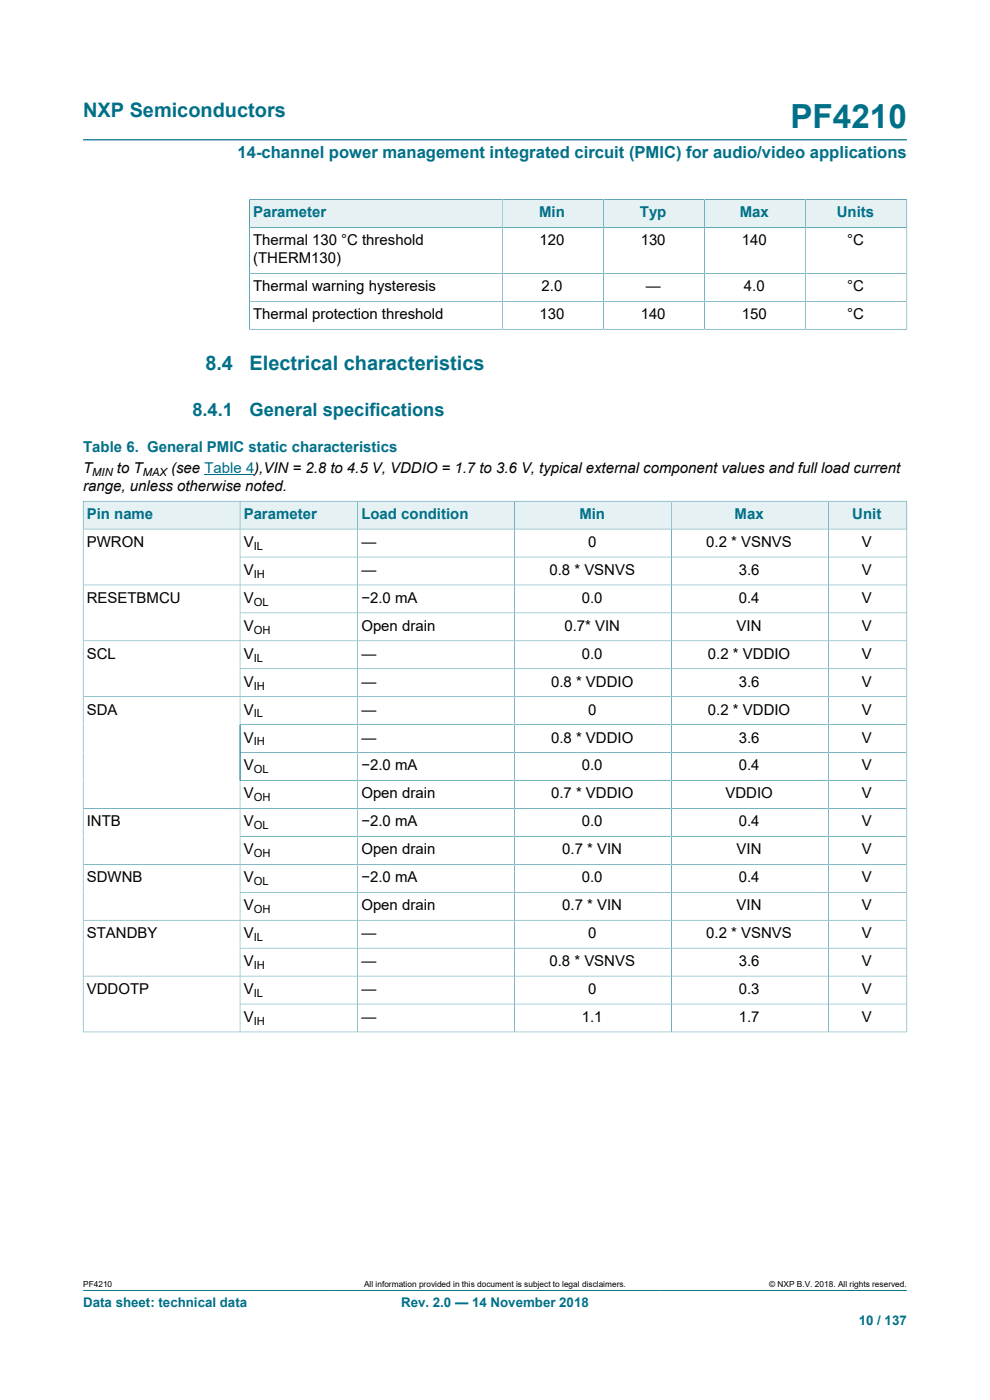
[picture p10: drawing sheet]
<svg xmlns="http://www.w3.org/2000/svg" width="210mm" height="297mm" viewBox="0 0 210 297" stroke-linecap="round" stroke-linejoin="round" font-family="sans-serif">
<defs><g id="words">
<text font-size="7.1" fill="#007088" x="167.7" y="27.2">PF4210</text>
<g font-size="4.2" fill="#007088">
<text x="17.6" y="24.8">NXP Semiconductors</text>
<text x="43.6" y="78.5">8.4</text>
<text x="52.9" y="78.5">Electrical characteristics</text>
</g>
<g font-size="3.9" fill="#007088">
<text x="40.8" y="88.3">8.4.1</text>
<text x="52.9" y="88.3">General specifications</text>
</g>
<text font-size="3.5" fill="#007088" x="50.4" y="33.5">14-channel power management integrated circuit (PMIC) for audio/video applications</text>
<g font-size="3.2" fill="#007088">
<text x="53.7" y="46.1">Parameter</text>
<text x="114.4" y="46.1">Min</text>
<text x="135.7" y="46.1">Typ</text>
<text x="156.9" y="46.1">Max</text>
<text x="177.5" y="46.1">Units</text>
<text x="17.6" y="95.8">Table 6. General PMIC static characteristics</text>
<text x="18.4" y="110.1">Pin name</text>
<text x="51.7" y="110.1">Parameter</text>
<text x="76.7" y="110.1">Load condition</text>
<text x="122.9" y="110.1">Min</text>
<text x="155.8" y="110.1">Max</text>
<text x="180.8" y="110.1">Unit</text>
</g>
<g font-size="3.2">
<text x="53.7" y="52">Thermal 130 °C threshold</text>
<text x="114.5" y="52">120</text>
<text x="135.9" y="52">130</text>
<text x="157.4" y="52">140</text>
<text x="179.7" y="52">°C</text>
<text x="53.7" y="55.9">(THERM130)</text>
<text x="53.7" y="61.8">Thermal warning hysteresis</text>
<text x="114.9" y="61.8">2.0</text>
<text x="137" y="61.8">—</text>
<text x="157.8" y="61.8">4.0</text>
<text x="179.7" y="61.8">°C</text>
<text x="53.7" y="67.7">Thermal protection threshold</text>
<text x="114.5" y="67.7">130</text>
<text x="135.9" y="67.7">140</text>
<text x="157.4" y="67.7">150</text>
<text x="179.7" y="67.7">°C</text>
<text x="17.6" y="100.4">T</text>
<text x="24.8" y="100.4">to T</text>
<text x="36.3" y="100.4">(see Table 4),VIN = 2.8 to 4.5 V, VDDIO = 1.7 to 3.6 V, typical external component values and full load current</text>
<text x="17.6" y="104.2">range, unless otherwise noted.</text>
<text x="18.4" y="116">PWRON</text>
<text x="51.7" y="116">V</text>
<text x="76.7" y="116">—</text>
<text x="124.7" y="116">0</text>
<text x="149.8" y="116">0.2 * VSNVS</text>
<text x="182.8" y="116">V</text>
<text x="51.7" y="122">V</text>
<text x="76.7" y="122">—</text>
<text x="116.5" y="122">0.8 * VSNVS</text>
<text x="156.7" y="122">3.6</text>
<text x="182.8" y="122">V</text>
<text x="18.4" y="127.9">RESETBMCU</text>
<text x="51.7" y="127.9">V</text>
<text x="76.7" y="127.9">−2.0 mA</text>
<text x="123.4" y="127.9">0.0</text>
<text x="156.7" y="127.9">0.4</text>
<text x="182.8" y="127.9">V</text>
<text x="51.7" y="133.8">V</text>
<text x="76.7" y="133.8">Open drain</text>
<text x="119.7" y="133.8">0.7* VIN</text>
<text x="156.3" y="133.8">VIN</text>
<text x="182.8" y="133.8">V</text>
<text x="18.4" y="139.7">SCL</text>
<text x="51.7" y="139.7">V</text>
<text x="76.7" y="139.7">—</text>
<text x="123.4" y="139.7">0.0</text>
<text x="150.2" y="139.7">0.2 * VDDIO</text>
<text x="182.8" y="139.7">V</text>
<text x="51.7" y="145.7">V</text>
<text x="76.7" y="145.7">—</text>
<text x="116.9" y="145.7">0.8 * VDDIO</text>
<text x="156.7" y="145.7">3.6</text>
<text x="182.8" y="145.7">V</text>
<text x="18.4" y="151.6">SDA</text>
<text x="51.7" y="151.6">V</text>
<text x="76.7" y="151.6">—</text>
<text x="124.7" y="151.6">0</text>
<text x="150.2" y="151.6">0.2 * VDDIO</text>
<text x="182.8" y="151.6">V</text>
<text x="51.7" y="157.5">V</text>
<text x="76.7" y="157.5">—</text>
<text x="116.9" y="157.5">0.8 * VDDIO</text>
<text x="156.7" y="157.5">3.6</text>
<text x="182.8" y="157.5">V</text>
<text x="51.7" y="163.4">V</text>
<text x="76.7" y="163.4">−2.0 mA</text>
<text x="123.4" y="163.4">0.0</text>
<text x="156.7" y="163.4">0.4</text>
<text x="182.8" y="163.4">V</text>
<text x="51.7" y="169.4">V</text>
<text x="76.7" y="169.4">Open drain</text>
<text x="116.9" y="169.4">0.7 * VDDIO</text>
<text x="153.9" y="169.4">VDDIO</text>
<text x="182.8" y="169.4">V</text>
<text x="18.4" y="175.3">INTB</text>
<text x="51.7" y="175.3">V</text>
<text x="76.7" y="175.3">−2.0 mA</text>
<text x="123.4" y="175.3">0.0</text>
<text x="156.7" y="175.3">0.4</text>
<text x="182.8" y="175.3">V</text>
<text x="51.7" y="181.2">V</text>
<text x="76.7" y="181.2">Open drain</text>
<text x="119.3" y="181.2">0.7 * VIN</text>
<text x="156.3" y="181.2">VIN</text>
<text x="182.8" y="181.2">V</text>
<text x="18.4" y="187.2">SDWNB</text>
<text x="51.7" y="187.2">V</text>
<text x="76.7" y="187.2">−2.0 mA</text>
<text x="123.4" y="187.2">0.0</text>
<text x="156.7" y="187.2">0.4</text>
<text x="182.8" y="187.2">V</text>
<text x="51.7" y="193.1">V</text>
<text x="76.7" y="193.1">Open drain</text>
<text x="119.3" y="193.1">0.7 * VIN</text>
<text x="156.3" y="193.1">VIN</text>
<text x="182.8" y="193.1">V</text>
<text x="18.4" y="199">STANDBY</text>
<text x="51.7" y="199">V</text>
<text x="76.7" y="199">—</text>
<text x="124.7" y="199">0</text>
<text x="149.8" y="199">0.2 * VSNVS</text>
<text x="182.8" y="199">V</text>
<text x="51.7" y="204.9">V</text>
<text x="76.7" y="204.9">—</text>
<text x="116.5" y="204.9">0.8 * VSNVS</text>
<text x="156.7" y="204.9">3.6</text>
<text x="182.8" y="204.9">V</text>
<text x="18.4" y="210.9">VDDOTP</text>
<text x="51.7" y="210.9">V</text>
<text x="76.7" y="210.9">—</text>
<text x="124.7" y="210.9">0</text>
<text x="156.7" y="210.9">0.3</text>
<text x="182.8" y="210.9">V</text>
<text x="51.7" y="216.8">V</text>
<text x="76.7" y="216.8">—</text>
<text x="123.4" y="216.8">1.1</text>
<text x="156.7" y="216.8">1.7</text>
<text x="182.8" y="216.8">V</text>
</g>
<g font-size="2.8" fill="#007088">
<text x="17.6" y="277.3">Data sheet: technical data</text>
<text x="85.1" y="277.3">Rev. 2.0 — 14 November 2018</text>
<text x="182.2" y="281">10 / 137</text>
</g>
<g font-size="2.4">
<text x="19.6" y="101">MIN</text>
<text x="30.3" y="101">MAX</text>
<text x="53.8" y="116.6">IL</text>
<text x="53.8" y="122.6">IH</text>
<text x="53.8" y="128.5">OL</text>
<text x="53.8" y="134.4">OH</text>
<text x="53.8" y="140.4">IL</text>
<text x="53.8" y="146.3">IH</text>
<text x="53.8" y="152.2">IL</text>
<text x="53.8" y="158.1">IH</text>
<text x="53.8" y="164.1">OL</text>
<text x="53.8" y="170">OH</text>
<text x="53.8" y="175.9">OL</text>
<text x="53.8" y="181.8">OH</text>
<text x="53.8" y="187.8">OL</text>
<text x="53.8" y="193.7">OH</text>
<text x="53.8" y="199.6">IL</text>
<text x="53.8" y="205.5">IH</text>
<text x="53.8" y="211.5">IL</text>
<text x="53.8" y="217.4">IH</text>
</g>
<g font-size="1.8">
<text x="17.6" y="273.1">PF4210</text>
<text x="77.2" y="273.1">All information provided in this document is subject to legal disclaimers.</text>
<text x="163.2" y="273.1">© NXP B.V. 2018. All rights reserved.</text>
</g>
</g></defs>
<path d="M17.6 29.7h174.8M17.6 273.8h174.8" fill="none" stroke="#007088" stroke-width=".21"/>
<path d="M53 42.4h53.5v5.8h-53.5z" fill="#e6f1f3"/>
<path d="M52.9 42.3v6h53.6v-6h-53.7" fill="none" stroke="#007088" stroke-width=".21"/>
<path d="M106.6 42.4h21.3v5.8h-21.3z" fill="#e6f1f3"/>
<path d="M106.5 42.3h21.5v6h-21.5z" fill="none" stroke="#007088" stroke-width=".21"/>
<path d="M128.1 42.4h21.3v5.8h-21.3z" fill="#e6f1f3"/>
<path d="M128 42.3h21.5v6h-21.5z" fill="none" stroke="#007088" stroke-width=".21"/>
<path d="M149.5 42.4h21.3v5.8h-21.3z" fill="#e6f1f3"/>
<path d="M149.5 42.3h21.4v6h-21.4z" fill="none" stroke="#007088" stroke-width=".21"/>
<path d="M171 42.4h21.3v5.8h-21.3z" fill="#e6f1f3"/>
<path d="M52.9 58h139.5M106.5 48.3v21.6M128 48.3v21.6M149.5 48.3v21.6M192.4 42.3v27.6M192.4 48.3h-139.5v21.6M192.4 42.3h-21.5v27.6M52.8 69.9h139.6M52.9 63.9h139.5" fill="none" stroke="#007088" stroke-width=".21"/>
<path d="M43.4 100.7h10.5" fill="none" stroke="#00f" stroke-width=".21"/>
<path d="M17.7 106.4h33.1v5.8h-33.1z" fill="#e6f1f3"/>
<path d="M17.6 106.2v6h33.3v-5.9h-33.3" fill="none" stroke="#007088" stroke-width=".21"/>
<path d="M51 106.4h24.8v5.8h-24.8z" fill="#e6f1f3"/>
<path d="M50.9 106.3h25v5.9h-25z" fill="none" stroke="#007088" stroke-width=".21"/>
<path d="M75.9 106.4h33.2v5.8h-33.2z" fill="#e6f1f3"/>
<path d="M75.9 106.3h33.3v5.9h-33.3z" fill="none" stroke="#007088" stroke-width=".21"/>
<path d="M109.2 106.4h33.2v5.8h-33.2z" fill="#e6f1f3"/>
<path d="M109.2 106.3h33.2v5.9h-33.2z" fill="none" stroke="#007088" stroke-width=".21"/>
<path d="M142.5 106.4h33.1v5.8h-33.1z" fill="#e6f1f3"/>
<path d="M142.4 106.3h33.3v5.9h-33.3z" fill="none" stroke="#007088" stroke-width=".21"/>
<path d="M175.8 106.4h16.5v5.8h-16.5z" fill="#e6f1f3"/>
<g fill="none" stroke="#007088" stroke-width=".21">
<path d="M50.9 118.2h141.5M50.9 112.2v106.7M75.9 112.2v106.7M109.2 112.2v106.7M142.4 112.2v106.7M192.4 106.2v112.8M192.4 112.2h-174.8v106.8M192.4 106.3h-16.7v112.6M17.6 124.1h174.8M50.9 130h141.5M192.4 136h-174.8M50.9 141.9h141.5"/>
<path d="M50.9 153.7h141.5M50.9 159.7h141.5M192.4 147.8h-174.8M17.6 171.5h174.8M50.9 165.6h141.5M50.9 177.4h141.5M17.6 183.4h174.8M50.9 189.3h141.5M192.4 195.2h-174.8M50.9 201.1h141.5M50.9 213h141.5M192.4 207.1h-174.8"/>
<path d="M192.4 218.9h-174.8"/>
</g>
<use href="#words"/>
</svg>
